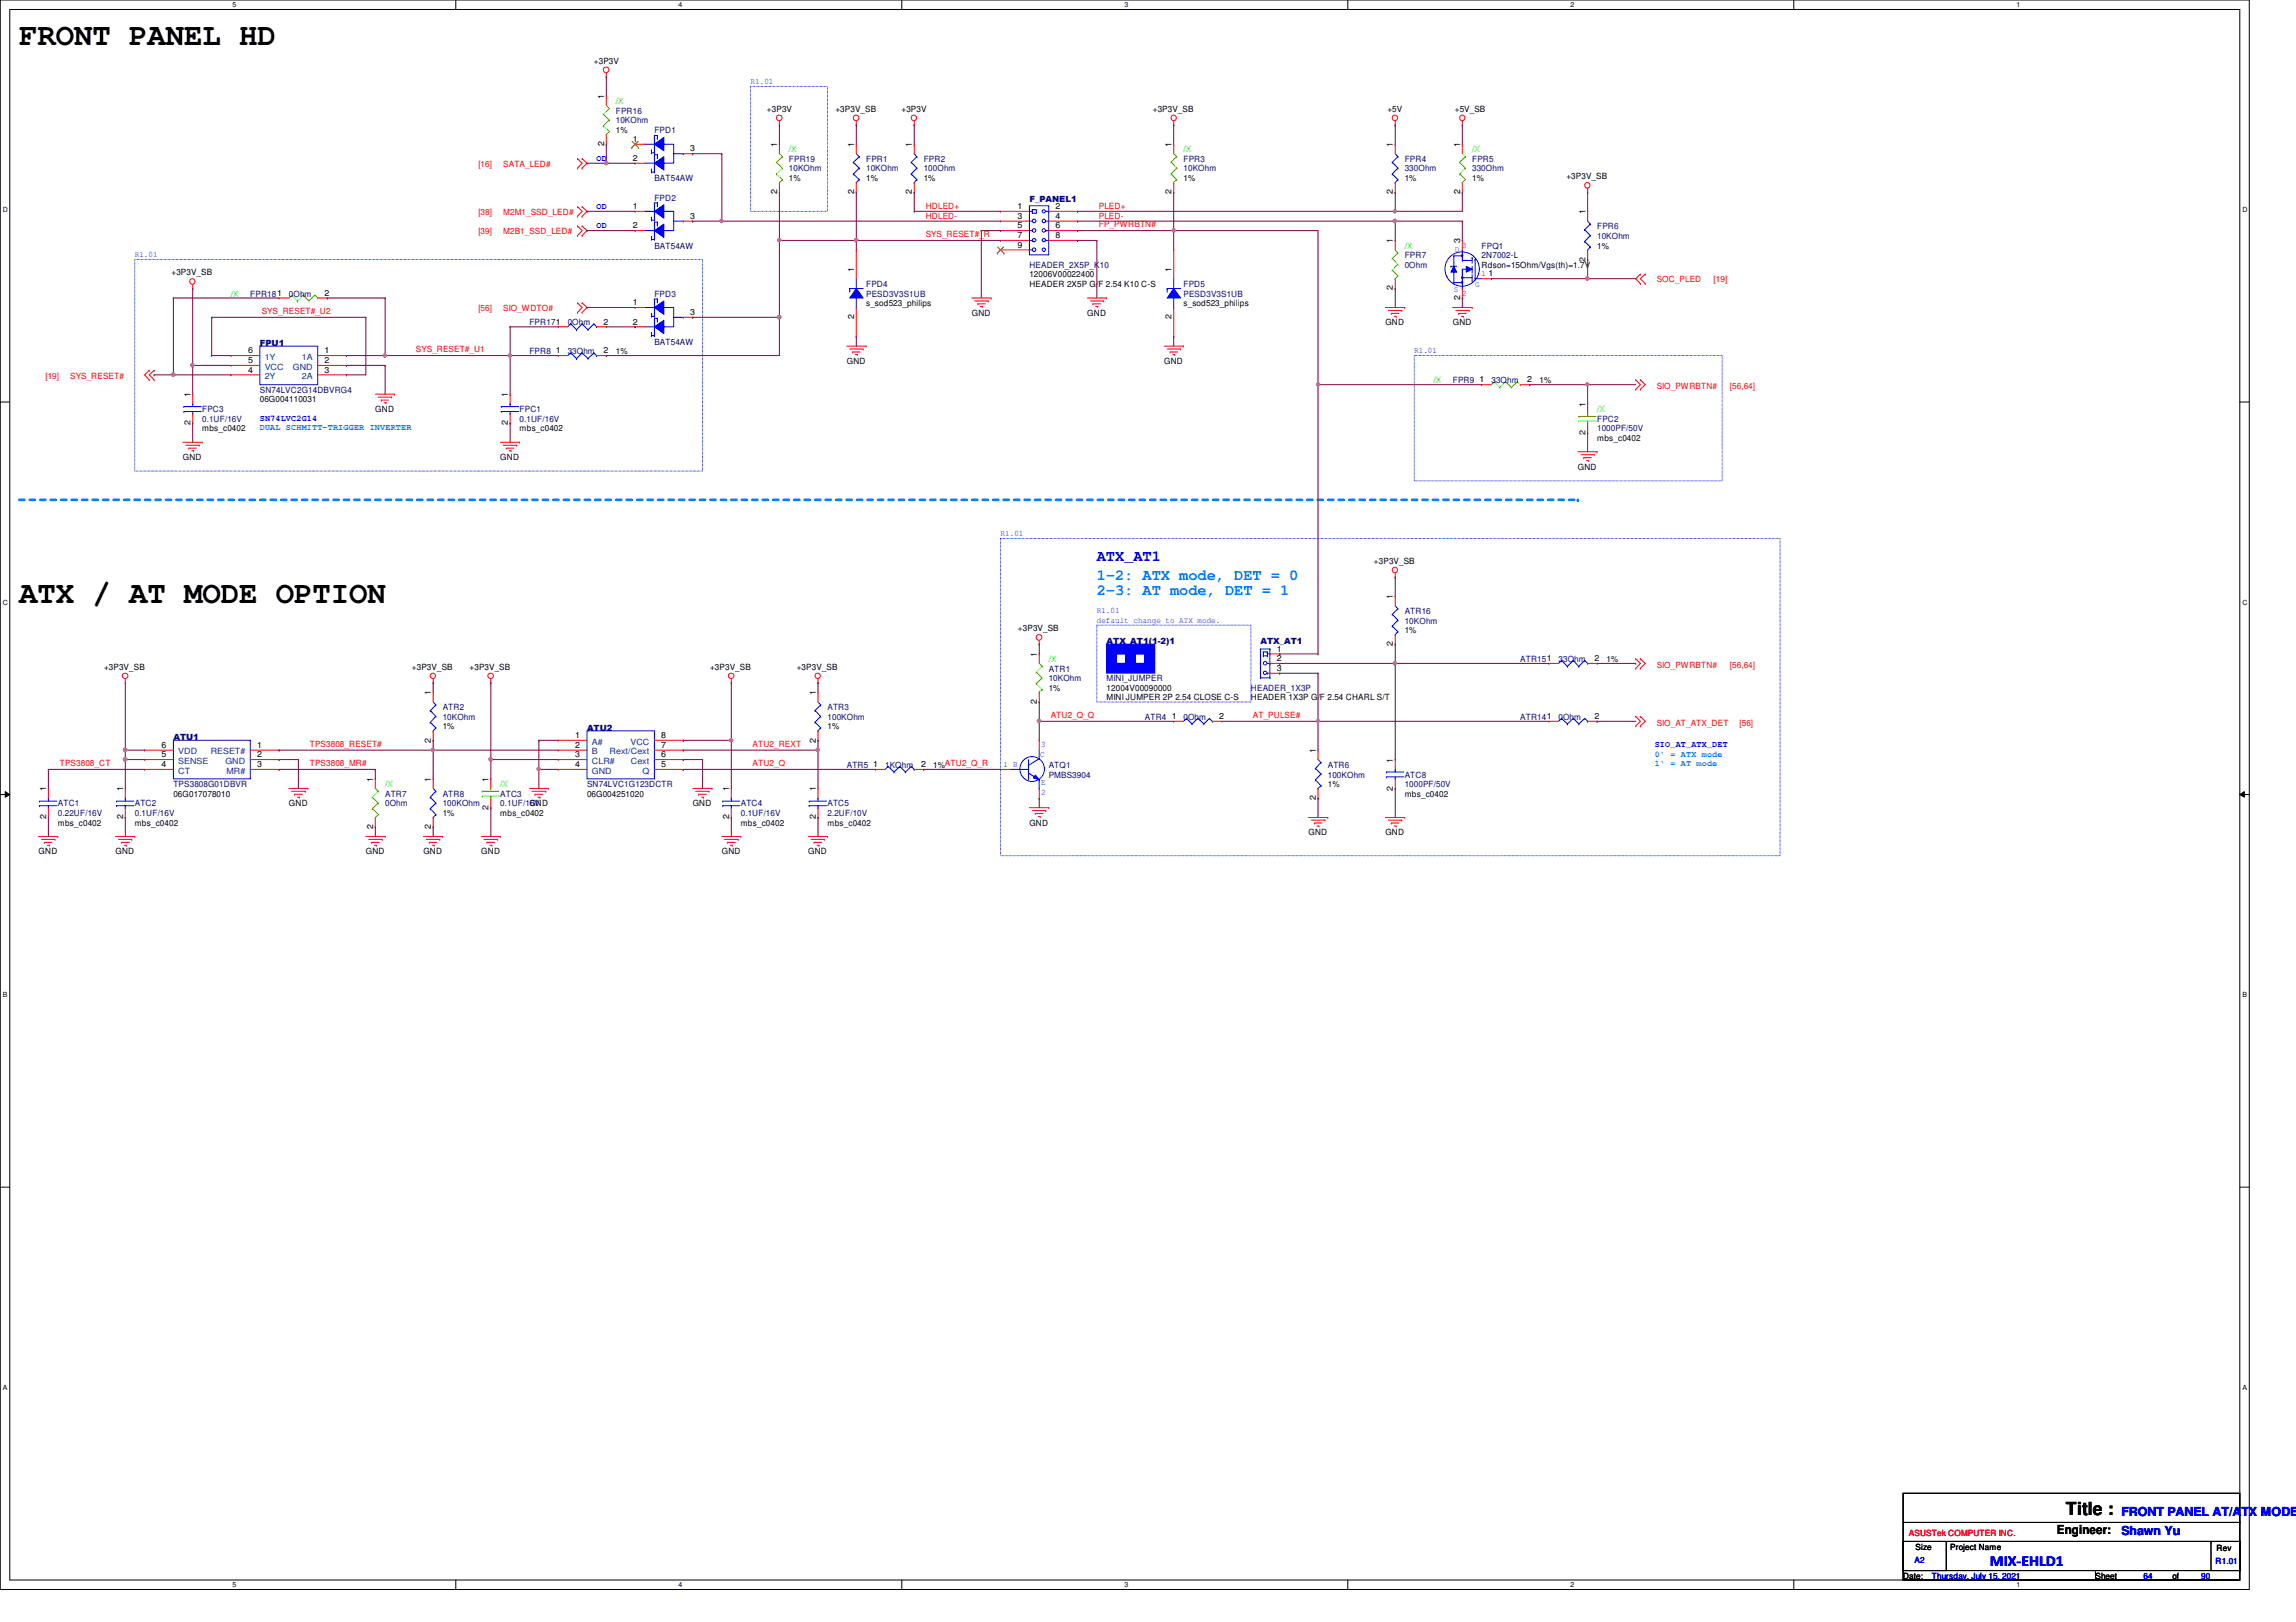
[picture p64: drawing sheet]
<svg xmlns="http://www.w3.org/2000/svg" width="297mm" height="210mm" viewBox="0 0 297 210" stroke-linecap="round" stroke-linejoin="round" font-family="sans-serif">
<defs><g id="words">
<g font-size="4">
<text x="2.5" y="5.8">FRONT PANEL HD</text>
<text x="2.5" y="78">ATX / AT MODE OPTION</text>
</g>
<text font-size="2.3" x="267.2" y="196">Title :</text>
<g font-size="2" fill="#0080ff">
<text x="141.9" y="75.1">1-2: ATX mode, DET = 0</text>
<text x="141.9" y="77">2-3: AT mode, DET = 1</text>
</g>
<g font-size="2" fill="#00f">
<text x="141.9" y="72.6">ATX_AT1</text>
<text x="257.4" y="202.6">MIX-EHLD1</text>
</g>
<g font-size="1.6" fill="#00f">
<text x="274.4" y="196.2">FRONT PANEL AT/ATX MODE</text>
<text x="274.4" y="198.7">Shawn Yu</text>
</g>
<text font-size="1.6" x="266.1" y="198.5">Engineer:</text>
<g font-size="1.1">
<text x="76.8" y="8.3">+3P3V</text>
<text x="78.1" y="12.8" transform="rotate(-90 78.1 12.8)">1</text>
<text x="79.7" y="17.2">1%</text>
<text x="99.2" y="14.5">+3P3V</text>
<text x="108.1" y="14.5">+3P3V_SB</text>
<text x="116.6" y="14.5">+3P3V</text>
<text x="149.1" y="14.5">+3P3V_SB</text>
<text x="179.5" y="14.5">+5V</text>
<text x="188.2" y="14.5">+5V_SB</text>
<text x="78.1" y="18.9" transform="rotate(-90 78.1 18.9)">2</text>
<text x="81.9" y="18.4">1</text>
<text x="81.9" y="20.8">2</text>
<text x="89.3" y="19.6">3</text>
<text x="100.5" y="19" transform="rotate(-90 100.5 19)">1</text>
<text x="102.1" y="23.5">1%</text>
<text x="110.5" y="19" transform="rotate(-90 110.5 19)">1</text>
<text x="112.1" y="23.5">1%</text>
<text x="118" y="19" transform="rotate(-90 118 19)">1</text>
<text x="119.5" y="23.5">1%</text>
<text x="151.5" y="19" transform="rotate(-90 151.5 19)">1</text>
<text x="153.1" y="23.5">1%</text>
<text x="180.2" y="19" transform="rotate(-90 180.2 19)">1</text>
<text x="181.7" y="23.5">1%</text>
<text x="188.9" y="19" transform="rotate(-90 188.9 19)">1</text>
<text x="190.5" y="23.5">1%</text>
<text x="202.6" y="23.2">+3P3V_SB</text>
<text x="81.9" y="27.1">1</text>
<text x="81.9" y="29.5">2</text>
<text x="89.3" y="28.3">3</text>
<text x="100.5" y="25.1" transform="rotate(-90 100.5 25.1)">2</text>
<text x="110.5" y="25.1" transform="rotate(-90 110.5 25.1)">2</text>
<text x="118" y="25.1" transform="rotate(-90 118 25.1)">2</text>
<text x="131.7" y="27.1">1</text>
<text x="131.7" y="28.3">3</text>
<text x="131.7" y="29.5">5</text>
<text x="136.6" y="28.3">4</text>
<text x="136.6" y="27.1">2</text>
<text x="136.6" y="29.5">6</text>
<text x="151.5" y="25.1" transform="rotate(-90 151.5 25.1)">2</text>
<text x="180.2" y="25.1" transform="rotate(-90 180.2 25.1)">2</text>
<text x="188.9" y="25.1" transform="rotate(-90 188.9 25.1)">2</text>
<text x="205.1" y="27.7" transform="rotate(-90 205.1 27.7)">1</text>
<text x="22.2" y="35.6">+3P3V_SB</text>
<text x="110.5" y="35.2" transform="rotate(-90 110.5 35.2)">1</text>
<text x="131.7" y="30.8">7</text>
<text x="131.7" y="32">9</text>
<text x="133.2" y="35.9">12006V00022400</text>
<text x="136.6" y="30.8">8</text>
<text x="151.5" y="35.2" transform="rotate(-90 151.5 35.2)">1</text>
<text x="180.2" y="31.5" transform="rotate(-90 180.2 31.5)">1</text>
<text x="188.9" y="31.5" transform="rotate(-90 188.9 31.5)">3</text>
<text x="191.7" y="34.6">Rdson=15Ohm/Vgs(th)=1.7V</text>
<text x="192.6" y="35.8">1</text>
<text x="205.1" y="33.9" transform="rotate(-90 205.1 33.9)">2</text>
<text x="206.6" y="32.2">1%</text>
<text x="42" y="38.3">2</text>
<text x="78.1" y="42">2</text>
<text x="81.9" y="39.5">1</text>
<text x="81.9" y="42">2</text>
<text x="89.3" y="40.8">3</text>
<text x="110.5" y="41.3" transform="rotate(-90 110.5 41.3)">2</text>
<text x="112.1" y="39.6">s_sod523_philips</text>
<text x="125.7" y="40.9">GND</text>
<text x="133.2" y="37.1">HEADER 2X5P G/F 2.54 K10 C-S</text>
<text x="140.7" y="40.9">GND</text>
<text x="151.5" y="41.3" transform="rotate(-90 151.5 41.3)">2</text>
<text x="153.1" y="39.6">s_sod523_philips</text>
<text x="180.2" y="37.6" transform="rotate(-90 180.2 37.6)">2</text>
<text x="188.9" y="38.9" transform="rotate(-90 188.9 38.9)">2</text>
<text x="32.1" y="47">5</text>
<text x="32.1" y="45.7">6</text>
<text x="42" y="45.7">1</text>
<text x="42" y="47">2</text>
<text x="71.9" y="45.7">1</text>
<text x="78.1" y="45.7">2</text>
<text x="79.7" y="45.8">1%</text>
<text x="109.6" y="47.1">GND</text>
<text x="150.6" y="47.1">GND</text>
<text x="179.2" y="42.1">GND</text>
<text x="188" y="42.1">GND</text>
<text x="24.6" y="51.4" transform="rotate(-90 24.6 51.4)">1</text>
<text x="32.1" y="48.2">4</text>
<text x="33.6" y="52.1">06G004110031</text>
<text x="42" y="48.2">3</text>
<text x="48.6" y="53.3">GND</text>
<text x="65.7" y="51.4" transform="rotate(-90 65.7 51.4)">1</text>
<text x="191.4" y="49.5">1</text>
<text x="197.6" y="49.5">2</text>
<text x="199.2" y="49.6">1%</text>
<text x="205.1" y="52.6" transform="rotate(-90 205.1 52.6)">1</text>
<text x="23.7" y="59.5">GND</text>
<text x="24.6" y="55" transform="rotate(-90 24.6 55)">2</text>
<text x="26.2" y="55.8">mbs_c0402</text>
<text x="64.7" y="59.5">GND</text>
<text x="65.7" y="55" transform="rotate(-90 65.7 55)">2</text>
<text x="67.2" y="55.8">mbs_c0402</text>
<text x="205.1" y="56.3" transform="rotate(-90 205.1 56.3)">2</text>
<text x="206.6" y="57.1">mbs_c0402</text>
<text x="204.1" y="60.8">GND</text>
<text x="177.8" y="73">+3P3V_SB</text>
<text x="180.2" y="77.5" transform="rotate(-90 180.2 77.5)">1</text>
<text x="131.7" y="81.7">+3P3V_SB</text>
<text x="180.2" y="83.7" transform="rotate(-90 180.2 83.7)">2</text>
<text x="181.7" y="82">1%</text>
<text x="13.5" y="86.7">+3P3V_SB</text>
<text x="53.3" y="86.7">+3P3V_SB</text>
<text x="55.7" y="90" transform="rotate(-90 55.7 90)">1</text>
<text x="60.7" y="86.7">+3P3V_SB</text>
<text x="91.9" y="86.7">+3P3V_SB</text>
<text x="103.1" y="86.7">+3P3V_SB</text>
<text x="105.5" y="90" transform="rotate(-90 105.5 90)">1</text>
<text x="134.2" y="85" transform="rotate(-90 134.2 85)">1</text>
<text x="135.7" y="89.4">1%</text>
<text x="143.2" y="89.4">12004V00090000</text>
<text x="165.2" y="85.6">2</text>
<text x="165.2" y="84.3">1</text>
<text x="165.2" y="86.8">3</text>
<text x="206.3" y="85.6">2</text>
<text x="207.9" y="85.7">1%</text>
<text x="57.3" y="94.4">1%</text>
<text x="74.4" y="95.5">1</text>
<text x="85.6" y="95.5">8</text>
<text x="107.1" y="94.4">1%</text>
<text x="134.2" y="91.1" transform="rotate(-90 134.2 91.1)">2</text>
<text x="143.2" y="90.6">MINI JUMPER 2P 2.54 CLOSE C-S</text>
<text x="151.6" y="93">1</text>
<text x="157.7" y="93">2</text>
<text x="161.8" y="90.6">HEADER 1X3P G/F 2.54 CHARL S/T</text>
<text x="206.3" y="93">2</text>
<text x="20.9" y="96.8">6</text>
<text x="20.9" y="99.3">4</text>
<text x="20.9" y="98">5</text>
<text x="33.3" y="99.3">3</text>
<text x="33.3" y="96.8">1</text>
<text x="33.3" y="98">2</text>
<text x="48.3" y="101.1" transform="rotate(-90 48.3 101.1)">1</text>
<text x="55.7" y="101.1" transform="rotate(-90 55.7 101.1)">1</text>
<text x="55.7" y="96.1" transform="rotate(-90 55.7 96.1)">2</text>
<text x="63.2" y="101.1" transform="rotate(-90 63.2 101.1)">1</text>
<text x="74.4" y="96.8">2</text>
<text x="74.4" y="98">3</text>
<text x="74.4" y="99.3">4</text>
<text x="85.6" y="99.3">5</text>
<text x="85.6" y="98">6</text>
<text x="85.6" y="96.8">7</text>
<text x="105.5" y="96.1" transform="rotate(-90 105.5 96.1)">2</text>
<text x="113" y="99.3">1</text>
<text x="119.2" y="99.3">2</text>
<text x="120.7" y="99.4">1%ATU2_Q_R</text>
<text x="170.2" y="97.4" transform="rotate(-90 170.2 97.4)">1</text>
<text x="171.8" y="101.9">1%</text>
<text x="180.2" y="98.7" transform="rotate(-90 180.2 98.7)">1</text>
<text x="6" y="106" transform="rotate(-90 6 106)">2</text>
<text x="6" y="102.4" transform="rotate(-90 6 102.4)">1</text>
<text x="7.5" y="106.8">mbs_c0402</text>
<text x="15.9" y="106" transform="rotate(-90 15.9 106)">2</text>
<text x="15.9" y="102.4" transform="rotate(-90 15.9 102.4)">1</text>
<text x="17.4" y="106.8">mbs_c0402</text>
<text x="22.4" y="103.1">06G017078010</text>
<text x="37.4" y="104.4">GND</text>
<text x="48.3" y="107.3" transform="rotate(-90 48.3 107.3)">2</text>
<text x="55.7" y="107.3" transform="rotate(-90 55.7 107.3)">2</text>
<text x="57.3" y="105.6">1%</text>
<text x="63.2" y="104.8" transform="rotate(-90 63.2 104.8)">2</text>
<text x="64.7" y="105.6">mbs_c0402</text>
<text x="68.5" y="104.4">GND</text>
<text x="75.9" y="103.1">06G004251020</text>
<text x="89.6" y="104.4">GND</text>
<text x="94.3" y="106" transform="rotate(-90 94.3 106)">2</text>
<text x="94.3" y="102.4" transform="rotate(-90 94.3 102.4)">1</text>
<text x="95.8" y="106.8">mbs_c0402</text>
<text x="105.5" y="106" transform="rotate(-90 105.5 106)">2</text>
<text x="105.5" y="102.4" transform="rotate(-90 105.5 102.4)">1</text>
<text x="107.1" y="106.8">mbs_c0402</text>
<text x="133.2" y="106.8">GND</text>
<text x="170.2" y="103.5" transform="rotate(-90 170.2 103.5)">2</text>
<text x="180.2" y="102.3" transform="rotate(-90 180.2 102.3)">2</text>
<text x="181.7" y="103.1">mbs_c0402</text>
<text x="5" y="110.6">GND</text>
<text x="14.9" y="110.6">GND</text>
<text x="47.3" y="110.6">GND</text>
<text x="54.8" y="110.6">GND</text>
<text x="62.3" y="110.6">GND</text>
<text x="93.4" y="110.6">GND</text>
<text x="104.6" y="110.6">GND</text>
<text x="169.3" y="108.1">GND</text>
<text x="179.2" y="108.1">GND</text>
<text x="247.8" y="200.5">Size</text>
<text x="252.3" y="200.5">Project Name</text>
<text x="286.8" y="200.7">Rev</text>
<text x="246.2" y="204.3">Date:</text>
<text x="271.1" y="204.3">Sheet</text>
<text x="281" y="204.3">of</text>
</g>
<g font-size="1.1" fill="#00f">
<text x="97.1" y="10.9">R1.01</text>
<text x="77.2" y="20.8">OD</text>
<text x="77.2" y="27.1">OD</text>
<text x="77.2" y="29.5">OD</text>
<text x="17.4" y="33.3">R1.01</text>
<text x="188.2" y="32.6">D</text>
<text x="189.2" y="32">3</text>
<text x="191.7" y="35.8">1</text>
<text x="188.1" y="37.8">S</text>
<text x="189.2" y="38.3">2</text>
<text x="190.8" y="37.1">G</text>
<text x="183" y="45.7">R1.01</text>
<text x="33.6" y="54.4">SN74LVC2G14</text>
<text x="129.5" y="69.4">R1.01</text>
<text x="141.9" y="80.6">default change to ATX mode.</text>
<text x="141.9" y="79.3">R1.01</text>
<text x="129.8" y="99.2">1 B</text>
<text x="134.6" y="98">C</text>
<text x="134.7" y="101.6">E</text>
<text x="134.7" y="96.7">3</text>
<text x="214.1" y="96.7">SIO_AT_ATX_DET</text>
<text x="134.7" y="102.8">2</text>
<text x="247.7" y="202.3">A2</text>
<text x="286.6" y="202.4">R1.01</text>
<text x="249.9" y="204.3">Thursday, July 15, 2021</text>
<text x="277.3" y="204.3">64</text>
<text x="284.8" y="204.3">90</text>
</g>
<g font-size="1.1" fill="#000080">
<text x="79.7" y="14.7">FPR16</text>
<text x="79.7" y="16">10KOhm</text>
<text x="84.7" y="17.2">FPD1</text>
<text x="84.7" y="23.5">BAT54AW</text>
<text x="102.1" y="21">FPR19</text>
<text x="102.1" y="22.2">10KOhm</text>
<text x="112.1" y="21">FPR1</text>
<text x="112.1" y="22.2">10KOhm</text>
<text x="119.5" y="21">FPR2</text>
<text x="119.5" y="22.2">100Ohm</text>
<text x="153.1" y="21">FPR3</text>
<text x="153.1" y="22.2">10KOhm</text>
<text x="181.7" y="21">FPR4</text>
<text x="181.7" y="22.2">330Ohm</text>
<text x="190.5" y="21">FPR5</text>
<text x="190.5" y="22.2">330Ohm</text>
<text x="84.7" y="26">FPD2</text>
<text x="133.2" y="26.1">F_PANEL1</text>
<text x="206.6" y="29.7">FPR6</text>
<text x="84.7" y="32.2">BAT54AW</text>
<text x="133.2" y="34.6">HEADER_2X5P_K10</text>
<text x="181.7" y="33.4">FPR7</text>
<text x="181.7" y="34.6">0Ohm</text>
<text x="191.7" y="32.2">FPQ1</text>
<text x="191.7" y="33.4">2N7002-L</text>
<text x="206.6" y="30.9">10KOhm</text>
<text x="32.4" y="38.4">FPR181</text>
<text x="37.4" y="38.4">0Ohm</text>
<text x="84.7" y="38.4">FPD3</text>
<text x="112.1" y="37.1">FPD4</text>
<text x="112.1" y="38.4">PESD3V3S1UB</text>
<text x="153.1" y="37.1">FPD5</text>
<text x="153.1" y="38.4">PESD3V3S1UB</text>
<text x="33.6" y="44.8">FPU1</text>
<text x="68.5" y="45.8">FPR8</text>
<text x="68.5" y="42.1">FPR171</text>
<text x="73.4" y="42.1">0Ohm</text>
<text x="73.4" y="45.8">33Ohm</text>
<text x="84.7" y="44.6">BAT54AW</text>
<text x="26.2" y="53.3">FPC3</text>
<text x="33.6" y="50.8">SN74LVC2G14DBVRG4</text>
<text x="67.2" y="53.3">FPC1</text>
<text x="188" y="49.6">FPR9</text>
<text x="193" y="49.6">33Ohm</text>
<text x="26.2" y="54.6">0.1UF/16V</text>
<text x="67.2" y="54.6">0.1UF/16V</text>
<text x="206.6" y="54.6">FPC2</text>
<text x="206.6" y="55.8">1000PF/50V</text>
<text x="143.2" y="83.4">ATX_AT1(1-2)1</text>
<text x="163.1" y="83.4">ATX_AT1</text>
<text x="181.7" y="79.5">ATR16</text>
<text x="181.7" y="80.7">10KOhm</text>
<text x="135.7" y="86.9">ATR1</text>
<text x="135.7" y="88.2">10KOhm</text>
<text x="143.2" y="88.2">MINI_JUMPER</text>
<text x="161.8" y="89.4">HEADER_1X3P</text>
<text x="196.7" y="85.7">ATR151</text>
<text x="201.6" y="85.7">33Ohm</text>
<text x="22.4" y="95.8">ATU1</text>
<text x="57.3" y="91.9">ATR2</text>
<text x="57.3" y="93.1">10KOhm</text>
<text x="75.9" y="94.6">ATU2</text>
<text x="107.1" y="91.9">ATR3</text>
<text x="107.1" y="93.1">100KOhm</text>
<text x="148.1" y="93.1">ATR4</text>
<text x="153.1" y="93.1">0Ohm</text>
<text x="196.7" y="93.1">ATR141</text>
<text x="201.6" y="93.1">0Ohm</text>
<text x="22.4" y="101.9">TPS3808G01DBVR</text>
<text x="75.9" y="101.9">SN74LVC1G123DCTR</text>
<text x="109.6" y="99.4">ATR5</text>
<text x="114.5" y="99.4">1KOhm</text>
<text x="135.7" y="99.4">ATQ1</text>
<text x="135.7" y="100.6">PMBS3904</text>
<text x="171.8" y="99.4">ATR6</text>
<text x="171.8" y="100.6">100KOhm</text>
<text x="181.7" y="100.6">ATC8</text>
<text x="181.7" y="101.9">1000PF/50V</text>
<text x="7.5" y="104.4">ATC1</text>
<text x="7.5" y="105.6">0.22UF/16V</text>
<text x="17.4" y="104.4">ATC2</text>
<text x="17.4" y="105.6">0.1UF/16V</text>
<text x="49.8" y="103.1">ATR7</text>
<text x="49.8" y="104.4">0Ohm</text>
<text x="57.3" y="103.1">ATR8</text>
<text x="57.3" y="104.4">100KOhm</text>
<text x="64.7" y="103.1">ATC3</text>
<text x="64.7" y="104.4">0.1UF/16V</text>
<text x="95.8" y="104.4">ATC4</text>
<text x="95.8" y="105.6">0.1UF/16V</text>
<text x="107.1" y="104.4">ATC5</text>
<text x="107.1" y="105.6">2.2UF/10V</text>
</g>
<g font-size="1.1" fill="#0f0">
<text x="79.7" y="13.5">/X</text>
<text x="102.1" y="19.7">/X</text>
<text x="153.1" y="19.7">/X</text>
<text x="190.5" y="19.7">/X</text>
<text x="181.7" y="32.2">/X</text>
<text x="29.9" y="38.4">/X</text>
<text x="185.5" y="49.6">/X</text>
<text x="206.6" y="53.3">/X</text>
<text x="135.7" y="85.7">/X</text>
<text x="49.8" y="101.9">/X</text>
<text x="64.7" y="101.9">/X</text>
</g>
<g font-size="1.1" fill="#f00">
<text x="61.9" y="21.6">[16]</text>
<text x="65.1" y="21.6">SATA_LED#</text>
<text x="61.9" y="27.8">[38]</text>
<text x="65.1" y="27.8">M2M1_SSD_LED#</text>
<text x="119.8" y="27.1">HDLED+</text>
<text x="119.8" y="28.4">HDLED-</text>
<text x="142.2" y="27.1">PLED+</text>
<text x="142.2" y="28.4">PLED-</text>
<text x="142.2" y="29.4">FP_PWRBTN#</text>
<text x="61.9" y="30.3">[39]</text>
<text x="65.1" y="30.3">M2B1_SSD_LED#</text>
<text x="119.8" y="30.6">SYS_RESET#_R</text>
<text x="33.9" y="40.6">SYS_RESET#_U2</text>
<text x="61.9" y="40.3">[56]</text>
<text x="65.1" y="40.3">SIO_WDTO#</text>
<text x="214.3" y="36.5">SOC_PLED</text>
<text x="221.7" y="36.5">[19]</text>
<text x="53.8" y="45.6">SYS_RESET#_U1</text>
<text x="5.9" y="49.1">[19]</text>
<text x="9.1" y="49.1">SYS_RESET#</text>
<text x="214.3" y="50.3">SIO_PWRBTN#</text>
<text x="223.8" y="50.3">[56,64]</text>
<text x="214.3" y="86.4">SIO_PWRBTN#</text>
<text x="223.8" y="86.4">[56,64]</text>
<text x="135.9" y="92.9">ATU2_Q_Q</text>
<text x="162.1" y="92.9">AT_PULSE#</text>
<text x="214.3" y="93.9">SIO_AT_ATX_DET</text>
<text x="225" y="93.9">[56]</text>
<text x="7.7" y="99.1">TPS3808_CT</text>
<text x="40.1" y="99.1">TPS3808_MR#</text>
<text x="40.1" y="96.6">TPS3808_RESET#</text>
<text x="97.4" y="96.6">ATU2_REXT</text>
<text x="97.4" y="99.1">ATU2_Q</text>
<text x="247" y="198.8">ASUSTek COMPUTER INC.</text>
</g>
<g font-size="1.1" fill="#004080">
<text x="34.2" y="47.8">VCC</text>
<text x="34.2" y="46.6">1Y</text>
<text x="37.9" y="47.8">GND</text>
<text x="39.1" y="46.6">1A</text>
<text x="34.2" y="49.1">2Y</text>
<text x="39.1" y="49.1">2A</text>
<text x="23.1" y="97.6">VDD</text>
<text x="23.1" y="100.1">CT</text>
<text x="23.1" y="98.8">SENSE</text>
<text x="27.3" y="97.6">RESET#</text>
<text x="29.2" y="98.8">GND</text>
<text x="29.3" y="100.1">MR#</text>
<text x="76.6" y="96.4">A#</text>
<text x="76.6" y="97.6">B</text>
<text x="76.6" y="98.8">CLR#</text>
<text x="76.6" y="100.1">GND</text>
<text x="78.9" y="97.6">Rext/Cext</text>
<text x="81.6" y="96.4">VCC</text>
<text x="81.6" y="98.8">Cext</text>
<text x="83.1" y="100.1">Q</text>
</g>
<g font-size="1.1" fill="#0080ff">
<text x="33.6" y="55.7">DUAL SCHMITT-TRIGGER INVERTER</text>
<text x="214.1" y="98">0' = ATX mode</text>
<text x="214.1" y="99.1">1' = AT mode</text>
</g>
<g font-size=".9">
<text x="30.1" y=".9">5</text>
<text x="87.8" y=".9">4</text>
<text x="145.5" y=".9">3</text>
<text x="203.2" y=".9">2</text>
<text x="260.9" y=".9">1</text>
<text x=".4" y="27.4">D</text>
<text x="290.1" y="27.4">D</text>
<text x=".4" y="78.2">C</text>
<text x="290.1" y="78.2">C</text>
<text x=".4" y="129">B</text>
<text x="290.1" y="129">B</text>
<text x=".4" y="179.8">A</text>
<text x="290.1" y="179.8">A</text>
<text x="30.1" y="205.4">5</text>
<text x="87.8" y="205.4">4</text>
<text x="145.5" y="205.4">3</text>
<text x="203.2" y="205.4">2</text>
<text x="260.9" y="205.4">1</text>
</g>
</g></defs>
<path d="M0 0h291v205.7h-291zM1.3 1.2h288.5v203.3h-288.5z" fill="none" stroke="#000" stroke-width=".13"/>
<g fill="#fff">
<path d="M30.1 .1h.5v1h-.5z"/>
<path d="M30.1 204.6h.5v1h-.5z"/>
</g>
<path d="M59 0v1.2M59 204.5v1.2" fill="none" stroke="#000" stroke-width=".13"/>
<g fill="#fff">
<path d="M87.8 .1h.5v1h-.5z"/>
<path d="M87.8 204.6h.5v1h-.5z"/>
</g>
<path d="M116.7 0v1.2M116.7 204.5v1.2" fill="none" stroke="#000" stroke-width=".13"/>
<g fill="#fff">
<path d="M145.5 .1h.5v1h-.5z"/>
<path d="M145.5 204.6h.5v1h-.5z"/>
</g>
<path d="M174.4 0v1.2M174.4 204.5v1.2" fill="none" stroke="#000" stroke-width=".13"/>
<g fill="#fff">
<path d="M203.2 .1h.5v1h-.5z"/>
<path d="M203.2 204.6h.5v1h-.5z"/>
</g>
<path d="M232.1 0v1.2M232.1 204.5v1.2" fill="none" stroke="#000" stroke-width=".13"/>
<g fill="#fff">
<path d="M260.9 .1h.5v1h-.5z"/>
<path d="M260.9 204.6h.5v1h-.5z"/>
<path d="M.4 26.6h.6v1h-.6z"/>
<path d="M290.1 26.6h.6v1h-.6z"/>
<path d="M.4 77.4h.6v1h-.6z"/>
<path d="M290.1 77.4h.6v1h-.6z"/>
</g>
<path d="M0 52h1.3M289.8 52h1.2" fill="none" stroke="#000" stroke-width=".13"/>
<g fill="#fff">
<path d="M.4 128.2h.6v1h-.6z"/>
<path d="M290.1 128.2h.6v1h-.6z"/>
</g>
<path d="M0 102.8h1.3M.7 102.4l.6 .4-.6 .4zM289.8 102.8l.6-.4v.8zM289.8 102.8h1.2" fill="none" stroke="#000" stroke-width=".13"/>
<path d="M.7 102.4l.6 .4-.6 .4zM289.8 102.8l.6-.4v.8z" fill="#000"/>
<g fill="#fff">
<path d="M.4 179h.5v1h-.5z"/>
<path d="M290.1 179h.6v1h-.6z"/>
</g>
<path d="M0 153.6h1.3M289.8 153.6h1.2" fill="none" stroke="#000" stroke-width=".13"/>
<path d="M2.5 64.7h201.6" fill="none" stroke="#0080ff" stroke-width=".34" stroke-dasharray=".7 .7"/>
<circle cx="204.1" cy="64.7" r=".17" fill="#0080ff" stroke-dasharray=".7 .7"/>
<g fill="none" stroke="#00f" stroke-width=".13">
<path d="M97.1 11.2h10v16.1h-10zM17.4 33.6h73.5v27.4h-73.5zM64.9 52.6h.1M64.9 53.3h.1M64.9 52.6h2.2M64.9 53.3h2.2M66 52.2h.1M66 53.5h.1M66 52.2v.4M66 53.3v.2M183 46h39.8v16.2h-39.8zM129.5 69.7h100.8v41h-100.8z"/>
<path d="M141.9 80.9h19.9v9.9h-19.9zM104.7 103.7h.1M104.7 104.3h.1M104.7 103.7h2.2M104.7 104.3h2.2M105.8 103.3h.1M105.8 104.5h.1M105.8 103.3v.4M105.8 104.3v.2"/>
</g>
<g fill="none" stroke="#f00" stroke-width=".13">
<path d="M78.4 9.9h.1M78.4 9.4v.5M100.8 16.2h.1M100.8 15.7v.5M110.8 16.2h.1M110.8 15.7v.5M118.3 16.2h.1M118.3 15.7v.5M151.8 16.2h.1M151.8 15.7v.5M180.5 16.2h.1M180.5 15.7v.5"/>
<path d="M189.2 16.2h.1M189.2 15.7v.5M24.9 37.3h.1M24.9 36.8v.5M74.7 30.5h.1M74.7 29.3h.1M74.7 28h.1M74.7 26.8h.1M74.7 21.8h.1M74.7 20.5h.1M74.7 39.2h.1M74.7 29.3l.6 .5-.6 .7"/>
<path d="M74.7 26.8l.6 .5-.6 .7M74.7 20.5l.6 .6-.6 .7M74.7 39.2l.6 .6-.6 .6M75.3 29.3h.1M75.3 30.5h.1M75.3 26.8h.1M75.3 28h.1M75.3 20.5h.1M75.3 21.8h.1M75.3 39.2h.1M75.3 29.3l.6 .5-.6 .7M75.3 26.8l.6 .5-.6 .7"/>
<path d="M75.3 20.5l.6 .6-.6 .7M75.3 39.2l.6 .6-.6 .6M125.7 38.6h2.5M126.1 38.9h1.7M126.5 39.3h.1M126.5 39.3h1M126.8 39.7h.3M127.1 39.7h.1M127.8 38.9h.1M128.2 38.6h.1M140.7 38.6h2.5M141.1 38.9h1.7"/>
<path d="M141.4 39.3h.1M141.4 39.3h1M141.8 39.7h.2M142 39.7h.1M142.8 38.9h.1M143.2 38.6h.1M179.2 39.8h2.5M181.7 39.8h.1M188 39.8h2.5M190.5 39.8h.1M205.4 24.9h.1M205.4 24.4v.5"/>
<path d="M212.2 35.5h.1M212.2 36.7h.1M212.2 35.5l-.6 .6 .6 .6M212.8 36.7h.1M212.8 35.5h.1M212.8 35.5l-.6 .6 .6 .6M19.3 47.9h.1M19.3 49.1h.1M19.3 47.9l-.6 .6 .6 .6M19.9 47.9h.1M19.9 49.1h.1M19.9 47.9l-.6 .6 .6 .6"/>
<path d="M23.7 57.2h2.5M24 57.6h1.8M24.4 58h.1M24.4 58h1M24.8 58.3h.3M25.1 58.3h.1M25.8 57.6h.1M26.2 57.2h.1M48.6 51h2.5M48.9 51.4h1.8M49.3 51.8h.1M49.3 51.8h1"/>
<path d="M49.7 52.1h.2M49.9 52.1h.1M50.7 51.4h.1M51.1 51h.1M64.7 57.2h2.5M65.1 57.6h1.7M65.5 58h.1M65.5 58h1M65.9 58.3h.2M66 51h.1M66 54.7h.1M66 51v1.2"/>
<path d="M66 53.5v1.2M66.1 58.3h.1M66.8 57.6h.1M67.2 57.2h.1M74.7 40.4h.1M75.3 40.4h.1M109.6 44.8h2.5M109.9 45.2h1.8M110.3 45.6h.1M110.3 45.6h1M110.7 45.9h.2M110.9 45.9h.1"/>
<path d="M111.7 45.2h.1M112.1 44.8h.1M150.6 44.8h2.5M151 45.2h1.7M151.4 45.6h.1M151.4 45.6h1M151.7 45.9h.3M152 45.9h.1M152.7 45.2h.1M153.1 44.8h.1M179.6 40.2h1.8M180 40.6h.1"/>
<path d="M180 40.6h1M180.4 40.9h.2M180.6 40.9h.1M181.4 40.2h.1M188.3 40.2h1.8M188.7 40.6h.1M188.7 40.6h1M189.1 40.9h.2M189.3 40.9h.1M190.1 40.2h.1M204.1 58.5h2.5M204.5 58.8h1.7"/>
<path d="M204.9 59.2h.1M204.9 59.2h1M205.3 59.6h.2M205.4 52.2h.1M205.4 56h.1M205.4 52.2v1.3M205.4 54.7v1.3M205.5 59.6h.1M206.2 58.8h.1M206.6 58.5h.1M211.6 49.1h.1M211.6 50.4h.1"/>
<path d="M211.6 49.1l.6 .7-.6 .6M212.2 49.1h.1M212.2 50.4h.1M212.2 49.1l.6 .7-.6 .6M180.5 74.7h.1M180.5 74.2v.5M16.2 88.3h.1M16.2 87.8v.5M56 88.3h.1M56 87.8v.5M63.5 88.3h.1M63.5 87.8v.5"/>
<path d="M94.6 88.3h.1M94.6 87.8v.5M105.8 88.3h.1M105.8 87.8v.5M134.4 83.4h.1M134.4 82.9v.5M211.6 92.7h.1M211.6 93.9h.1M211.6 85.3h.1M211.6 86.5h.1M211.6 92.7l.6 .6-.6 .6M211.6 85.3l.6 .6-.6 .6"/>
<path d="M212.2 92.7h.1M212.2 93.9h.1M212.2 85.3h.1M212.2 86.5h.1M212.2 92.7l.6 .6-.6 .6M212.2 85.3l.6 .6-.6 .6M5 108.2h2.5M5.4 108.6h1.7M5.8 109h.1M5.8 109h.9M6.1 109.4h.3M6.4 109.4h.1"/>
<path d="M7.1 108.6h.1M7.5 108.2h.1M14.9 108.2h2.5M15.3 108.6h1.8M15.7 109h.1M15.7 109h1M16.1 109.4h.2M16.3 109.4h.1M17.1 108.6h.1M17.4 108.2h.1M37.4 102h2.4M37.7 102.4h1.8"/>
<path d="M38.1 102.8h.1M38.1 102.8h1M38.5 103.2h.2M38.7 103.2h.1M39.5 102.4h.1M39.8 102h.1M47.3 108.2h2.5M47.7 108.6h1.7M48 109h.1M48 109h1.1M48.4 109.4h.3M48.7 109.4h.1"/>
<path d="M49.4 108.6h.1M49.8 108.2h.1M54.8 108.2h2.5M55.2 108.6h1.7M55.5 109h.1M55.5 109h1M55.9 109.4h.3M56.2 109.4h.1M56.9 108.6h.1M57.3 108.2h.1M62.3 108.2h2.4M62.6 108.6h1.8"/>
<path d="M63 109h.1M63 109h1M63.4 109.4h.2M63.6 109.4h.1M64.4 108.6h.1M64.7 108.2h.1M68.5 102h2.4M68.8 102.4h1.8M69.2 102.8h.1M69.2 102.8h1M69.6 103.2h.2M69.8 103.2h.1"/>
<path d="M70.6 102.4h.1M70.9 102h.1M89.6 102h2.5M90 102.4h1.7M90.4 102.8h.1M90.4 102.8h1M90.8 103.2h.2M91 103.2h.1M91.7 102.4h.1M92.1 102h.1M93.4 108.2h2.4M93.7 108.6h1.8"/>
<path d="M94.1 109h.1M94.1 109h1M94.5 109.4h.2M94.7 109.4h.1M95.5 108.6h.1M95.8 108.2h.1M104.6 108.2h2.5M104.9 108.6h1.8M105.3 109h.1M105.3 109h1M105.7 109.4h.3M105.8 102h.1"/>
<path d="M105.8 105.8h.1M105.8 102v1.3M105.8 104.5v1.3M106 109.4h.1M106.7 108.6h.1M107.1 108.2h.1M133.2 104.5h2.5M133.6 104.9h1.7M133.9 105.3h.1M133.9 105.3h1.1M134.3 105.7h.3M134.6 105.7h.1"/>
<path d="M135.3 104.9h.1M135.7 104.5h.1M169.3 105.8h2.5M169.7 106.1h1.7M170 106.5h.1M170 106.5h1M170.4 106.9h.2M170.6 106.9h.1M171.4 106.1h.1M171.8 105.8h.1M179.2 105.8h2.5M179.6 106.1h1.8"/>
<path d="M180 106.5h.1M180 106.5h1M180.4 106.9h.2M180.6 106.9h.1M181.4 106.1h.1M181.7 105.8h.1"/>
<circle cx="78.4" cy="9" r=".37"/>
<circle cx="100.8" cy="15.3" r=".37"/>
<circle cx="110.8" cy="15.3" r=".37"/>
<circle cx="118.2" cy="15.3" r=".35"/>
<circle cx="151.8" cy="15.3" r=".35"/>
<circle cx="180.4" cy="15.3" r=".35"/>
<circle cx="189.2" cy="15.3" r=".35"/>
<circle cx="24.9" cy="36.4" r=".35"/>
<circle cx="205.3" cy="24" r=".35"/>
<circle cx="180.4" cy="73.8" r=".35"/>
<circle cx="16.2" cy="87.5" r=".36"/>
<circle cx="56" cy="87.5" r=".34"/>
<circle cx="63.5" cy="87.5" r=".36"/>
<circle cx="94.6" cy="87.5" r=".36"/>
<circle cx="105.8" cy="87.5" r=".34"/>
<circle cx="134.4" cy="82.5" r=".37"/>
</g>
<path d="M246.2 193.3h43.6v9.9h-43.6zM246.2 199.5h5.6v3.7h-5.6zM246.2 197h43.6M251.9 199.5h34.1M286 199.5h3.8v3.7h-3.8zM286 199.5h.1M289.8 197h.1M246.2 203.2h24.9v1.3h-24.9zM271.1 203.2h18.7v1.3h-18.7z" fill="none" stroke="#000" stroke-width=".13"/>
<path d="M204.3 53.9h.1M204.3 54.5h.1M204.3 53.9h2.2M204.3 54.5h2.2M205.4 53.5h.1M205.4 54.7h.1M205.4 53.5v.4M205.4 54.5v.2" fill="none" stroke="#0f0" stroke-width=".13"/>
<path d="M110.8 37.3l.9 1.3h-1.8l.9-1.3v1.3z" fill-rule="evenodd" fill="#00f"/>
<path d="M109.9 37.3h.1M109.9 37.7h.1M109.9 37.3h1.8M109.9 37.3v.4M110.8 37.3l.9 1.3h-1.8l.9-1.3v1.3zM110.8 37.3h.1M110.8 39.8h.1M110.8 36.1v1.2M110.8 38.6v1.2M83.4 42.3h1.3M84.7 42.3h.1" fill="none" stroke="#00f" stroke-width=".13"/>
<path d="M110.8 32.3h.1M110.8 32.3v3.8M110.8 39.8v3.8M110.8 43.6h.1" fill="none" stroke="#f00" stroke-width=".13"/>
<path d="M84.7 39.8l1.2-.9v1.8z" fill-rule="evenodd" fill="#00f"/>
<path d="M84.7 39.8l1.2-.9v1.8z" fill="none" stroke="#00f" stroke-width=".13"/>
<path d="M84.7 42.3l1.2-.9v1.8z" fill-rule="evenodd" fill="#00f"/>
<g fill="none" stroke="#00f" stroke-width=".13">
<path d="M83.4 39.8h1.3M84.7 39.8h.1M85 39.1h.1M85 38.7h.1M85 38.7h-.3v2.2M85 38.7v.4M85.9 39.8h1.3v2.5h-1.3M84.3 40.9h.1M84.3 40.6h.1M84.3 43.4h.1M84.3 43.1h.1M84.3 40.9h.4"/>
<path d="M84.3 40.6v.3M84.3 43.1v.3M84.3 43.4h.4M84.7 42.3l1.2-.9v1.8zM84.7 40.9h.1M84.7 43.4h.1M85 41.6h.1M85 41.2h.1M85 41.2h-.3v2.2M85 41.2v.4M87.2 41.1h1.2M88.4 41.1h.1"/>
<path d="M75.9 94.6h8.8v6.2h-8.8zM130.7 99.6h2.3M133 99.6h.1M133 99.1h.1M133 98.3v2.5M134.4 98.2h.1M134.4 97.1v1.1M134.4 98.2l-1.4 .9M153.5 93h.1M153.5 93l.7 .7M153.5 93l-.4 .3M154.2 93.7h.1"/>
<path d="M155 93h.1M155 93l.7 .7M155 93l-.8 .7M155.7 93.7h.1M156.5 93h.1M156.5 93l.3 .3M156.5 93l-.8 .7M156.8 93.3h.1M163.1 84h.1M163.1 87.7h.1M163.1 85.9h.1M163.1 84h1.2"/>
<path d="M163.1 84v3.7M163.1 87.7h1.2M163.4 84.9h.1M163.4 84.4h.1M163.4 84.4h.6M163.4 84.9h.6M163.4 84.4v.5M163.5 85.7h.3l.1 .1-.1 .2-.1 .1-.2-.1zM163.5 86.9h.3l.1 .2-.1 .1-.1 .1-.2-.1zM164 87.1h.1M164 84.4h.1M164 84.9h.1"/>
<path d="M164 87.1h.3M164 84.6h.3M164 84.4v.5M164 85.9h.3M164.3 84h.1M164.3 87.7h.1M164.3 84.6h.1M164.3 85.9h.1M164.3 84v3.7M133 100.8h.1M133 100l1.4 .9M134.4 100.9h.1"/>
<path d="M134.4 102h.1M134.4 100.9v1.1"/>
<circle cx="133.5" cy="99.5" r="1.6"/>
</g>
<g fill="none" stroke="#f00" stroke-width=".13">
<path d="M36.1 38.6h.1M36.1 38.6h1.3M41.1 38.6h1.2M42.3 38.6h.1M82.2 39.8h.1M82.2 39.8h1.2M180.5 31.1h.1M180.5 37.3h.1M180.5 31.1v1.2M180.5 36.1v1.2M82.2 42.3h.1M82.2 42.3h1.2"/>
<path d="M88.4 41.1h1.2M89.6 41.1h.1M72.2 95.8h.1M72.2 97.1h.1M72.2 98.3h.1M72.2 99.6h.1M72.2 95.8h3.7M72.2 97.1h3.7M72.2 98.3h3.7M72.2 99.6h3.7M84.7 95.8h3.7M84.7 97.1h3.7"/>
<path d="M84.7 98.3h3.7M84.7 99.6h3.7M88.4 99.6h.1M88.4 98.3h.1M88.4 97.1h.1M88.4 95.8h.1M151.8 93.3h.1M151.8 93.3h1.3M156.8 93.3h1.3M158.1 93.3h.1M164.3 85.9h1.3M164.3 84.6h1.3"/>
<path d="M164.3 87.1h1.3M165.6 85.9h.1M165.6 84.6h.1M165.6 87.1h.1"/>
</g>
<g fill="none" stroke="#0f0" stroke-width=".13">
<path d="M37.7 38.2h.1M37.7 38.2l.8 .7M37.7 38.2l-.3 .4M38.5 38.9h.1M39.2 38.2h.1M39.2 38.2l.8 .7M39.2 38.2l-.7 .7M40 38.9h.1M40.7 38.2h.1M40.7 38.2l.4 .4M40.7 38.2l-.7 .7M41.1 38.6h.1"/>
<path d="M180.1 35h.1M180.1 33.4h.1M180.1 35l.7 .7M180.1 33.4l.7 .8M180.5 36.1h.1M180.5 32.3l.3 .4M180.8 35.7h.1M180.8 32.7h.1M180.8 34.2h.1M180.8 35.7l-.3 .4M180.8 34.2l-.7 .8M180.8 32.7l-.7 .7"/>
</g>
<path d="M133.9 100.3l.5 .6-.7-.2z" fill="#00f"/>
<g fill="none" stroke="#00f" stroke-width=".13">
<path d="M187.7 34.5h.1M187.7 34.5h.8M188.1 33.1h.1M188.1 36.6h.1M188.1 33.1h1.1M188.1 33.1v3.5M188.1 36.6h1.1M189.2 33.7h.1M189.2 32.3h.1M189.2 35.9h.1M189.2 37.3h.1M189.2 34.8h.1"/>
<path d="M189.2 36.6h.1M189.2 33.7h1.3M189.2 32.3v1.4M189.2 34.8v2.5M189.2 35.9h1.3M189.2 34.8h1.3M190.5 35.2h.1M190.5 33.4h.1M190.5 36.3h.1M190.5 33.4v.7M190.5 34.5v.7M190.5 35.6v.7"/>
<path d="M190.8 36.1h.1M190.8 33.6h.1M190.8 36.1h.9M190.8 33.6v2.5M205 31.2h.1M205 29.7h.1M205 31.2l.7 .8M205 29.7l.7 .8M205.4 32.3h.1M205.4 28.6l.3 .4M205.7 32h.1M205.7 29h.1"/>
<path d="M205.7 30.5h.1M205.7 32l-.3 .3M205.7 30.5l-.7 .7M205.7 29l-.7 .7M170.2 99.4h.1M170.2 99.4l.7 .8M170.5 98.3l.4 .4M170.9 98.7h.1M170.9 98.7l-.7 .7M202 93h.1M202 93l.8 .7M202 93l-.4 .3"/>
<path d="M202.8 93.7h.1M203.5 93h.1M203.5 93l.8 .7M203.5 93l-.7 .7M204.3 93.7h.1M205 93h.1M205 93l.4 .3M205 93l-.7 .7M205.4 93.3h.1M133.9 100.3l.5 .6-.7-.2zM170.2 100.9h.1M170.2 100.9l.7 .8"/>
<path d="M170.5 102h.1M170.9 101.7h.1M170.9 100.2h.1M170.9 101.7l-.4 .3M170.9 100.2l-.7 .7"/>
<circle cx="189.2" cy="34.8" r="2.23"/>
</g>
<g fill="none" stroke="#f00" stroke-width=".13">
<path d="M78.4 12.4h.1M78.4 18.7h.1M78.4 12.4v1.3M78.4 17.4v1.3M205.4 27.3h.1M205.4 33.6h.1M205.4 27.3v1.3M205.4 32.3v1.3M129.5 99.6h.1M129.5 99.6h1.2M134.4 95.8h.1M134.4 95.8v1.3"/>
<path d="M170.5 97.1h.1M170.5 97.1v1.2M200.4 93.3h.1M200.4 93.3h1.2M205.4 93.3h1.2M206.6 93.3h.1M134.4 103.3h.1M134.4 102v1.3M170.5 103.3h.1M170.5 102v1.3"/>
</g>
<path d="M78.1 16.3h.1M78.1 14.8h.1M78.1 16.3l.7 .7M78.1 14.8l.7 .7M78.4 17.4h.1M78.4 13.7l.4 .4M78.8 17h.1M78.8 14.1h.1M78.8 15.5h.1M78.8 17l-.4 .4M78.8 15.5l-.7 .8M78.8 14.1l-.7 .7" fill="none" stroke="#0f0" stroke-width=".13"/>
<path d="M189.1 33h.1v.1h-.1z" fill-rule="evenodd" fill="#00f"/>
<path d="M189.1 33h.1v.1h-.1z" fill="none" stroke="#00f" stroke-width=".13"/>
<path d="M189.1 35.8h.1v.2h-.1z" fill-rule="evenodd" fill="#00f"/>
<path d="M189.1 35.8h.1v.2h-.1z" fill="none" stroke="#00f" stroke-width=".13"/>
<path d="M189.1 36.5h.1v.1h-.1z" fill-rule="evenodd" fill="#00f"/>
<path d="M189.1 36.5h.1v.1h-.1z" fill="none" stroke="#00f" stroke-width=".13"/>
<path d="M188.1 34.5l.4 .7h-.8z" fill-rule="evenodd" fill="#00f"/>
<path d="M188.1 34.5l.4 .7h-.8z" fill="none" stroke="#00f" stroke-width=".13"/>
<path d="M189.7 34.5l.8 .3-.8 .4z" fill-rule="evenodd" fill="#00f"/>
<g fill="none" stroke="#00f" stroke-width=".13">
<path d="M83.4 21.1h1.3M84.7 21.1h.1M133.2 26.6h2.5v6.4h-2.5zM133.2 28.6h.1M133.2 27.3h.4M133.2 28.6h.4M133.2 29.8h.4M133.2 31.1h.4M133.2 32.3h.4M133.6 27.1h.5v.5h-.5zM133.6 27.3h.1M133.6 29.8h.1"/>
<path d="M133.6 31.1h.1M133.6 32.3h.1M133.6 28.4h.3l.1 .2-.1 .1-.1 .1-.2-.1zM133.6 29.6h.3l.1 .2-.1 .2-.1 .1-.2-.1zM133.6 30.9h.3l.1 .2-.1 .1-.1 .1-.2-.1zM133.6 32.1h.3l.1 .2-.1 .2-.1 .1-.2-.1zM134.9 27.2h.3l.1 .1-.1 .2-.2 .1-.1-.1zM134.9 28.4h.3l.1 .2-.1 .1-.2 .1-.1-.1zM134.9 29.6h.3l.1 .2-.1 .2-.2 .1-.1-.1zM134.9 30.9h.3l.1 .2-.1 .1-.2 .1-.1-.1zM134.9 32.1h.3l.1 .2-.1 .2-.2 .1-.1-.1zM135.3 28.6h.1"/>
<path d="M135.3 29.8h.1M135.3 31.1h.1M135.3 27.3h.4M135.3 28.6h.4M135.3 29.8h.4M135.3 31.1h.4M135.7 27.3h.1M189.7 34.5l.8 .3-.8 .4zM73.8 45.7h.1M73.8 41.9h.1M73.8 45.7l.8 .7M73.8 45.7l-.4 .3"/>
<path d="M73.8 41.9l.8 .8M73.8 41.9l-.4 .4M74.6 46.4h.1M74.6 42.7h.1M75.3 45.7h.1M75.3 41.9h.1M75.3 45.7l.8 .7M75.3 45.7l-.7 .7M75.3 41.9l.8 .8M75.3 41.9l-.7 .8M76.1 46.4h.1M76.1 42.7h.1"/>
<path d="M76.8 45.7h.1M76.8 41.9h.1M76.8 45.7l.4 .3M76.8 45.7l-.7 .7M76.8 41.9l.4 .4M76.8 41.9l-.7 .8M77.2 46h.1M77.2 42.3h.1M55.7 93.5h.1M55.7 91.9h.1M55.7 93.5l.7 .7M55.7 91.9l.7 .8"/>
<path d="M56 94.6h.1M56 90.8l.4 .4M56.4 94.2h.1M56.4 91.2h.1M56.4 92.7h.1M56.4 94.2l-.4 .4M56.4 92.7l-.7 .8M56.4 91.2l-.7 .7M114.9 99.2h.1M114.9 99.2l.8 .7M114.9 99.2l-.4 .4M115.7 99.9h.1"/>
<path d="M116.4 99.2h.1M116.4 99.2l.7 .7M116.4 99.2l-.7 .7M117.1 99.9h.1M117.9 99.2h.1M117.9 99.2l.4 .4M117.9 99.2l-.8 .7M118.3 99.6h.1M179.4 99.9h.1M179.4 99.9h2.2M180.5 99.6h.1M180.5 99.6v.3"/>
<path d="M15.1 103.7h.1M15.1 104.3h.1M15.1 103.7h2.2M15.1 104.3h2.2M16.2 103.3h.1M16.2 104.5h.1M16.2 103.3v.4M16.2 104.3v.2M179.4 100.5h.1M179.4 100.5h2.2M180.5 100.8h.1M180.5 100.5v.3"/>
</g>
<g fill="none" stroke="#f00" stroke-width=".13">
<path d="M151.8 18.7h.1M151.8 18.7v1.2M129.5 27.3h.1M129.5 28.6h.1M129.5 29.8h.1M129.5 31.1h.1M129.5 32.3h.1M129.5 27.3h3.7M129.5 28.6h3.7M129.5 29.8h3.7M129.5 31.1h3.7M129.5 32.3h3.7"/>
<path d="M135.7 27.3h3.7M135.7 28.6h3.7M135.7 29.8h3.7M135.7 31.1h3.7M139.4 28.6h.1M139.4 27.3h.1M139.4 29.8h.1M139.4 31.1h.1M151.8 24.9h.1M151.8 23.6v1.3M189.2 31.1h.1M189.2 38.6h.1"/>
<path d="M189.2 31.1v1.2M189.2 37.3v1.3M191.7 36.1h1.3M193 36.1h.1M72.2 46h.1M72.2 42.3h.1M72.2 46h1.2M72.2 42.3h1.2M77.2 46h1.2M77.2 42.3h1.2M78.4 46h.1M78.4 42.3h.1"/>
<path d="M191.7 49.8h.1M191.7 49.8h1.3M196.7 49.8h1.2M197.9 49.8h.1M56 89.6h.1M56 95.8h.1M56 89.6v1.2M56 94.6v1.2M113.3 99.6h.1M113.3 99.6h1.2M118.3 99.6h1.2M119.5 99.6h.1"/>
<path d="M134.4 84.6h.1M134.4 90.8h.1M134.4 84.6v1.3M134.4 89.6v1.2M180.5 98.3h.1M180.5 98.3v1.3M16.2 102h.1M16.2 105.8h.1M16.2 102v1.3M16.2 104.5v1.3M48.6 100.8h.1M48.6 107h.1"/>
<path d="M48.6 100.8v1.2M48.6 105.8v1.2M180.5 102h.1M180.5 100.8v1.2"/>
</g>
<g fill="none" stroke="#0f0" stroke-width=".13">
<path d="M151.8 19.9l.4 .4M151.5 22.5h.1M151.5 21h.1M151.5 22.5l.7 .7M151.5 21l.7 .8M151.8 23.6h.1M152.2 23.2h.1M152.2 20.3h.1M152.2 21.8h.1M152.2 23.2l-.4 .4M152.2 21.8l-.7 .7M152.2 20.3l-.7 .7"/>
<path d="M193.3 49.4h.1M193.3 49.4l.8 .7M193.3 49.4l-.3 .4M194.1 50.1h.1M194.8 49.4h.1M194.8 49.4l.7 .7M194.8 49.4l-.7 .7M195.5 50.1h.1M196.3 49.4h.1M196.3 49.4l.4 .4M196.3 49.4l-.8 .7M196.7 49.8h.1"/>
<path d="M134.1 88.5h.1M134.1 87h.1M134.1 88.5l.7 .7M134.1 87l.7 .7M134.4 89.6h.1M134.4 85.9l.4 .3M134.8 89.2h.1M134.8 86.2h.1M134.8 87.7h.1M134.8 89.2l-.4 .4M134.8 87.7l-.7 .8M134.8 86.2l-.7 .8"/>
<path d="M48.2 104.6h.1M48.2 103.2h.1M48.2 104.6l.7 .8M48.2 103.2l.7 .7M48.6 105.8h.1M48.6 102l.3 .4M48.9 105.4h.1M48.9 102.4h.1M48.9 103.9h.1M48.9 105.4l-.3 .4M48.9 103.9l-.7 .7M48.9 102.4l-.7 .8"/>
</g>
<path d="M129 32.8h.1M129.1 32l.8 .8M129.8 32l-.8 .8M129.9 32.8h.1" fill="none" stroke="#804000" stroke-width=".13"/>
<path d="M84.7 18.7l1.2-.9v1.7z" fill-rule="evenodd" fill="#00f"/>
<path d="M84.7 18.7l1.2-.9v1.7z" fill="none" stroke="#00f" stroke-width=".13"/>
<path d="M84.7 21.1l1.2-.8v1.7z" fill-rule="evenodd" fill="#00f"/>
<g fill="none" stroke="#00f" stroke-width=".13">
<path d="M83.4 18.7h1.3M84.3 19.8h.1M84.3 19.4h.1M84.3 19.8h.4M84.3 19.4v.4M84.7 18.7h.1M84.7 19.8h.1M85 17.9h.1M85 17.5h.1M85 17.5h-.3v2.3M85 17.5v.4M85.9 18.7h1.3v2.4h-1.3"/>
<path d="M87.2 19.9h1.2M88.4 19.9h.1M84.3 22.3h.1M84.3 21.9h.1M84.3 21.9v.4M84.3 22.3h.4M84.7 21.1l1.2-.8v1.7zM84.7 22.3h.1M85 20.4h.1M85 20h.1M85 20h-.3v2.3M85 20v.4"/>
<path d="M33.6 44.8h7.5v5h-7.5zM144.4 84.6h1.2v1.3h-1.2zM146.9 84.6h1.2v1.3h-1.2z"/>
</g>
<g fill="none" stroke="#f00" stroke-width=".13">
<path d="M82.2 18.7h.1M82.2 18.7h1.2M88.4 19.9h1.2M89.6 19.9h.1M82.2 21.1h.1M82.2 21.1h1.2M29.9 48.5h.1M29.9 47.3h.1M29.9 46h.1M29.9 46h3.7M29.9 47.3h3.7M29.9 48.5h3.7"/>
<path d="M41.1 46h3.7M41.1 47.3h3.7M41.1 48.5h3.7M44.8 46h.1M44.8 47.3h.1M44.8 48.5h.1"/>
</g>
<path d="M81.7 19.1h.1M81.8 18.3l.8 .8M82.5 18.3l-.8 .8M82.6 19.1h.1" fill="none" stroke="#804000" stroke-width=".13"/>
<path d="M143.2 83.4h6.2v1.2h-6.2z" fill-rule="evenodd" fill="#00f"/>
<path d="M143.2 83.4h6.2v1.2h-6.2z" fill="none" stroke="#00f" stroke-width=".13"/>
<path d="M143.2 85.9h6.2v1.2h-6.2z" fill-rule="evenodd" fill="#00f"/>
<path d="M143.2 85.9h6.2v1.2h-6.2z" fill="none" stroke="#00f" stroke-width=".13"/>
<path d="M148.1 84.6h1.3v1.3h-1.3z" fill-rule="evenodd" fill="#00f"/>
<path d="M148.1 84.6h1.3v1.3h-1.3z" fill="none" stroke="#00f" stroke-width=".13"/>
<path d="M143.2 84.6h1.2v1.3h-1.2z" fill-rule="evenodd" fill="#00f"/>
<path d="M143.2 84.6h1.2v1.3h-1.2z" fill="none" stroke="#00f" stroke-width=".13"/>
<path d="M145.6 84.6h1.3v1.3h-1.3z" fill-rule="evenodd" fill="#00f"/>
<path d="M145.6 84.6h1.3v1.3h-1.3z" fill="none" stroke="#00f" stroke-width=".13"/>
<path d="M151.8 37.3l.9 1.3h-1.7l.8-1.3v1.3z" fill-rule="evenodd" fill="#00f"/>
<g fill="none" stroke="#00f" stroke-width=".13">
<path d="M110.8 19.9l.4 .4M118.3 19.9l.3 .4M180.5 19.9l.3 .4M83.4 29.8h1.3M84.7 29.8h.1M110.4 22.5h.1M110.4 21h.1M110.4 22.5l.8 .7M110.4 21l.8 .8M110.8 23.6h.1M111.2 23.2h.1M111.2 20.3h.1"/>
<path d="M111.2 21.8h.1M111.2 23.2l-.4 .4M111.2 21.8l-.8 .7M111.2 20.3l-.8 .7M117.9 22.5h.1M117.9 21h.1M117.9 22.5l.7 .7M117.9 21l.7 .8M118.3 23.6h.1M118.6 23.2h.1M118.6 20.3h.1M118.6 21.8h.1"/>
<path d="M118.6 23.2l-.3 .4M118.6 21.8l-.7 .7M118.6 20.3l-.7 .7M151 37.3h.1M151 37.7h.1M151 37.3h1.7M151 37.3v.4M151.8 37.3l.9 1.3h-1.7l.8-1.3v1.3zM151.8 37.3h.1M151.8 39.8h.1M151.8 36.1v1.2M151.8 38.6v1.2"/>
<path d="M180.1 22.5h.1M180.1 21h.1M180.1 22.5l.7 .7M180.1 21l.7 .8M180.5 23.6h.1M180.8 23.2h.1M180.8 20.3h.1M180.8 21.8h.1M180.8 23.2l-.3 .4M180.8 21.8l-.7 .7M180.8 20.3l-.7 .7M23.8 52.6h.1"/>
<path d="M23.8 53.3h.1M23.8 52.6h2.2M23.8 53.3h2.2M24.9 52.2h.1M24.9 53.5h.1M24.9 52.2v.4M24.9 53.3v.2M180.1 79.5h.1M180.1 79.5l.7 .8M180.5 78.4l.3 .4M180.8 78.8h.1M180.8 78.8l-.7 .7"/>
<path d="M22.4 95.8h10v5h-10zM105.4 93.5h.1M105.4 91.9h.1M105.4 93.5l.8 .7M105.4 91.9l.8 .8M105.8 94.6h.1M105.8 90.8l.4 .4M106.2 94.2h.1M106.2 91.2h.1M106.2 92.7h.1M106.2 94.2l-.4 .4M106.2 92.7l-.8 .8"/>
<path d="M106.2 91.2l-.8 .7M180.1 81h.1M180.1 81l.7 .7M180.5 82.1h.1M180.8 81.7h.1M180.8 80.3h.1M180.8 81.7l-.3 .4M180.8 80.3l-.7 .7M202 85.5h.1M202 85.5l.8 .7M202 85.5l-.4 .4M202.8 86.2h.1"/>
<path d="M203.5 85.5h.1M203.5 85.5l.8 .7M203.5 85.5l-.7 .7M204.3 86.2h.1M205 85.5h.1M205 85.5l.4 .4M205 85.5l-.7 .7M205.4 85.9h.1M5.1 103.7h.1M5.1 104.3h.1M5.1 103.7h2.3M5.1 104.3h2.3"/>
<path d="M6.3 103.3h.1M6.3 104.5h.1M6.3 103.3v.4M6.3 104.3v.2M55.7 104.6h.1M55.7 103.2h.1M55.7 104.6l.7 .8M55.7 103.2l.7 .7M56 105.8h.1M56 102l.4 .4M56.4 105.4h.1M56.4 102.4h.1"/>
<path d="M56.4 103.9h.1M56.4 105.4l-.4 .4M56.4 103.9l-.7 .7M56.4 102.4l-.7 .8M93.5 103.7h.1M93.5 104.3h.1M93.5 103.7h2.2M93.5 104.3h2.2M94.6 103.3h.1M94.6 104.5h.1M94.6 103.3v.4M94.6 104.3v.2"/>
</g>
<g fill="none" stroke="#f00" stroke-width=".13">
<path d="M100.8 18.7h.1M100.8 18.7v1.2M110.8 18.7h.1M110.8 18.7v1.2M118.3 18.7h.1M118.3 18.7v1.2M180.5 18.7h.1M180.5 18.7v1.2M189.2 18.7h.1M189.2 18.7v1.2M100.8 24.9h.1M100.8 23.6v1.3"/>
<path d="M110.8 24.9h.1M110.8 23.6v1.3M118.3 24.9h.1M118.3 23.6v1.3M151.8 32.3h.1M151.8 32.3v3.8M151.8 39.8v3.8M180.5 24.9h.1M180.5 23.6v1.3M189.2 24.9h.1M189.2 23.6v1.3M24.9 51h.1"/>
<path d="M24.9 54.7h.1M24.9 51v1.2M24.9 53.5v1.2M151.8 43.6h.1M180.5 77.1h.1M180.5 77.1v1.3M18.7 97.1h.1M18.7 99.6h.1M18.7 98.3h.1M18.7 99.6h3.7M18.7 97.1h3.7M18.7 98.3h3.7"/>
<path d="M32.4 99.6h3.7M32.4 97.1h3.7M32.4 98.3h3.7M36.1 99.6h.1M36.1 97.1h.1M36.1 98.3h.1M105.8 89.6h.1M105.8 95.8h.1M105.8 89.6v1.2M105.8 94.6v1.2M180.5 83.4h.1M180.5 82.1v1.3"/>
<path d="M200.4 85.9h.1M200.4 85.9h1.2M205.4 85.9h1.2M206.6 85.9h.1M6.3 102h.1M6.3 105.8h.1M6.3 102v1.3M6.3 104.5v1.3M56 100.8h.1M56 107h.1M56 100.8v1.2M56 105.8v1.2"/>
<path d="M63.5 100.8h.1M63.5 104.5h.1M63.5 100.8v1.2M63.5 103.3v1.2M94.6 102h.1M94.6 105.8h.1M94.6 102v1.3M94.6 104.5v1.3"/>
</g>
<g fill="none" stroke="#0f0" stroke-width=".13">
<path d="M100.8 19.9l.4 .4M189.2 19.9l.4 .4M100.5 22.5h.1M100.5 21h.1M100.5 22.5l.7 .7M100.5 21l.7 .8M100.8 23.6h.1M101.2 23.2h.1M101.2 20.3h.1M101.2 21.8h.1M101.2 23.2l-.4 .4M101.2 21.8l-.7 .7"/>
<path d="M101.2 20.3l-.7 .7M188.8 22.5h.1M188.8 21h.1M188.8 22.5l.8 .7M188.8 21l.8 .8M189.2 23.6h.1M189.6 23.2h.1M189.6 20.3h.1M189.6 21.8h.1M189.6 23.2l-.4 .4M189.6 21.8l-.8 .7M189.6 20.3l-.8 .7"/>
<path d="M62.4 102.4h.1M62.4 103h.1M62.4 102.4h2.2M62.4 103h2.2M63.5 102h.1M63.5 103.3h.1M63.5 102v.4M63.5 103v.3"/>
</g>
<path d="M84.7 27.3l1.2-.8v1.7z" fill-rule="evenodd" fill="#00f"/>
<path d="M84.7 27.3l1.2-.8v1.7z" fill="none" stroke="#00f" stroke-width=".13"/>
<path d="M84.7 29.8l1.2-.8v1.7z" fill-rule="evenodd" fill="#00f"/>
<g fill="none" stroke="#00f" stroke-width=".13">
<path d="M83.4 27.3h1.3M84.3 28.5h.1M84.3 28.1h.1M84.3 31h.1M84.3 30.6h.1M84.3 28.5h.4M84.3 28.1v.4M84.3 30.6v.4M84.3 31h.4M84.7 29.8l1.2-.8v1.7zM84.7 27.3h.1M84.7 28.5h.1"/>
<path d="M84.7 31h.1M85 26.6h.1M85 26.2h.1M85 29.1h.1M85 28.7h.1M85 26.2h-.3v2.3M85 28.7h-.3v2.3M85 26.2v.4M85 28.7v.4M85.9 27.3h1.3v2.5h-1.3M87.2 28.6h1.2M88.4 28.6h.1"/>
</g>
<path d="M82.2 27.3h.1M82.2 29.8h.1M82.2 27.3h1.2M82.2 29.8h1.2M88.4 28.6h1.2M89.6 28.6h.1" fill="none" stroke="#f00" stroke-width=".13"/>
<path d="M139.4 27.3h.1M139.4 27.3h41.1" fill="none" stroke="#800040" stroke-width=".13"/>
<path d="M180.3 27.2h.3l.1 .1-.1 .2-.1 .1-.2-.1z" fill-rule="evenodd" fill="#f0f"/>
<path d="M180.3 27.2h.3l.1 .1-.1 .2-.1 .1-.2-.1z" fill="none" stroke="#f0f" stroke-width=".13"/>
<path d="M139.4 28.6h.1M139.4 28.6h41.1" fill="none" stroke="#800040" stroke-width=".13"/>
<path d="M180.3 28.4h.3l.1 .2-.1 .1-.1 .1-.2-.1z" fill-rule="evenodd" fill="#f0f"/>
<path d="M180.3 28.4h.3l.1 .2-.1 .1-.1 .1-.2-.1z" fill="none" stroke="#f0f" stroke-width=".13"/>
<g fill="none" stroke="#800040" stroke-width=".13">
<path d="M118.3 16.2h.1M118.3 16.2v2.5M75.9 29.8h.1M75.9 29.8h6.3M89.6 28.6h.1M89.6 28.6h3.8M100.8 31.1h.1M100.8 31.1v10M118.3 27.3h.1M118.3 24.9h.1M118.3 27.3h11.2M118.3 24.9v2.4"/>
<path d="M127 29.8h.1M127 29.8h2.5M127 29.8v8.8M139.4 31.1h.1M139.4 31.1h2.5M141.9 31.1h.1M141.9 31.1v7.5"/>
</g>
<path d="M100.6 40.9h.4v.1v.2l-.2 .1-.2-.1z" fill-rule="evenodd" fill="#f0f"/>
<path d="M100.6 40.9h.4v.1v.2l-.2 .1-.2-.1z" fill="none" stroke="#f0f" stroke-width=".13"/>
<g fill="none" stroke="#800040" stroke-width=".13">
<path d="M180.5 16.2h.1M180.5 16.2v2.5M189.2 16.2h.1M189.2 16.2v2.5M180.5 24.9h.1M180.5 27.3h.1M180.5 28.6h.1M180.5 37.3h.1M180.5 24.9v2.4M180.5 28.6v2.5M180.5 37.3v2.5M180.5 28.6h8.7"/>
<path d="M189.2 24.9h.1M189.2 38.6h.1M189.2 28.6h.1M189.2 24.9v2.4h-8.7M189.2 28.6v2.5M189.2 38.6v1.2M193 36.1h.1M193 36.1h12.4M78.4 46h.1M78.4 46h22.4"/>
</g>
<path d="M205.2 35.9h.3l.1 .1-.1 .2-.1 .1-.2-.1z" fill-rule="evenodd" fill="#f0f"/>
<path d="M205.2 35.9h.3l.1 .1-.1 .2-.1 .1-.2-.1z" fill="none" stroke="#f0f" stroke-width=".13"/>
<path d="M139.4 29.8h.1M139.4 29.8h12.4M205.4 33.6h.1M205.4 36.1h.1M205.4 24.9h.1M205.4 24.9v2.4M205.4 33.6v2.5M205.4 36.1h6.2" fill="none" stroke="#800040" stroke-width=".13"/>
<path d="M151.7 29.6h.3l.1 .2-.1 .2-.2 .1-.1-.1z" fill-rule="evenodd" fill="#f0f"/>
<path d="M151.7 29.6h.3l.1 .2-.1 .2-.2 .1-.1-.1z" fill="none" stroke="#f0f" stroke-width=".13"/>
<g fill="none" stroke="#800040" stroke-width=".13">
<path d="M110.8 16.2h.1M110.8 16.2v2.5M151.8 16.2h.1M151.8 16.2v2.5M110.8 24.9h.1M110.8 31.1h.1M110.8 24.9v7.4M110.8 31.1h18.7M151.8 24.9h.1M151.8 29.8h.1M151.8 24.9v7.4M151.8 29.8h18.7v20"/>
<path d="M66 46h.1M66 54.7h.1M66 46v5M66 54.7v2.5M66 46h6.2M89.6 41.1h.1M89.6 41.1h11.2M100.8 41.1h.1M100.8 41.1v4.9M110.8 43.6h.1M110.8 43.6v1.2M151.8 43.6h.1"/>
<path d="M151.8 43.6v1.2M170.5 49.8h.1M6.3 99.6h.1M6.3 99.6h12.4M6.3 99.6v2.4M16.2 97.1h.1M16.2 98.3h.1M16.2 97.1v1.2M16.2 98.3h2.5M6.3 105.8h.1M6.3 105.8v2.4"/>
</g>
<path d="M16 98.1h.3l.1 .2-.1 .1-.1 .1-.2-.1z" fill-rule="evenodd" fill="#f0f"/>
<path d="M16 98.1h.3l.1 .2-.1 .1-.1 .1-.2-.1z" fill="none" stroke="#f0f" stroke-width=".13"/>
<path d="M16.2 97.1h.1M16.2 88.3v8.8M16.2 97.1h2.5M16.2 105.8h.1M16.2 105.8v2.4" fill="none" stroke="#800040" stroke-width=".13"/>
<path d="M16 96.9h.3l.1 .1-.1 .2-.1 .1-.2-.1z" fill-rule="evenodd" fill="#f0f"/>
<path d="M16 96.9h.3l.1 .1-.1 .2-.1 .1-.2-.1z" fill="none" stroke="#f0f" stroke-width=".13"/>
<g fill="none" stroke="#800040" stroke-width=".13">
<path d="M16.2 98.3h.1M16.2 98.3v3.7M36.1 99.6h.1M36.1 98.3h.1M36.1 97.1h.1M36.1 99.6h12.5M36.1 98.3h2.5M36.1 97.1h19.9M38.6 98.3h.1M38.6 98.3v3.7M48.6 99.6h.1M48.6 99.6v1.2"/>
<path d="M48.6 107h.1M48.6 107v1.2"/>
</g>
<path d="M55.8 96.9h.3l.1 .1-.1 .2-.1 .1-.2-.1z" fill-rule="evenodd" fill="#f0f"/>
<path d="M55.8 96.9h.3l.1 .1-.1 .2-.1 .1-.2-.1z" fill="none" stroke="#f0f" stroke-width=".13"/>
<path d="M56 97.1h.1M56 88.3h.1M56 95.8h.1M56 88.3v1.3M56 95.8v5M56 97.1h16.2M69.7 99.6h.1M69.7 95.8h.1M69.7 99.6h2.5M69.7 95.8v6.2M56 107h.1M56 107v1.2" fill="none" stroke="#800040" stroke-width=".13"/>
<path d="M69.5 99.4h.4v.1v.2h-.2h-.2z" fill-rule="evenodd" fill="#f0f"/>
<path d="M69.5 99.4h.4v.1v.2h-.2h-.2z" fill="none" stroke="#f0f" stroke-width=".13"/>
<path d="M63.5 88.3h.1M63.5 88.3v10M69.7 95.8h.1M69.7 95.8h2.5" fill="none" stroke="#800040" stroke-width=".13"/>
<path d="M63.3 98.1h.3l.1 .2-.1 .1-.1 .1-.2-.1z" fill-rule="evenodd" fill="#f0f"/>
<path d="M63.3 98.1h.3l.1 .2-.1 .1-.1 .1-.2-.1z" fill="none" stroke="#f0f" stroke-width=".13"/>
<path d="M63.5 98.3h.1M63.5 98.3h8.7M63.5 98.3v2.5M88.4 98.3h.1M88.4 98.3h2.5M90.9 98.3h.1M90.9 98.3v3.7M94.6 88.3h.1M94.6 88.3v7.5M63.5 104.5h.1M63.5 104.5v3.7" fill="none" stroke="#800040" stroke-width=".13"/>
<path d="M94.4 95.6h.3l.1 .2-.1 .1-.1 .1-.2-.1z" fill-rule="evenodd" fill="#f0f"/>
<path d="M94.4 95.6h.3l.1 .2-.1 .1-.1 .1-.2-.1z" fill="none" stroke="#f0f" stroke-width=".13"/>
<path d="M88.4 95.8h.1M88.4 97.1h.1M88.4 95.8h6.2M94.6 95.8h.1M94.6 95.8v6.2M105.8 88.3h.1M105.8 95.8h.1M105.8 88.3v1.3M105.8 95.8v1.3h-17.4M94.6 105.8h.1M94.6 105.8v2.4" fill="none" stroke="#800040" stroke-width=".13"/>
<path d="M105.6 96.9h.3l.1 .1-.1 .2-.1 .1-.2-.1z" fill-rule="evenodd" fill="#f0f"/>
<path d="M105.6 96.9h.3l.1 .1-.1 .2-.1 .1-.2-.1z" fill="none" stroke="#f0f" stroke-width=".13"/>
<path d="M88.4 99.6h.1M88.4 99.6h24.9M105.8 97.1h.1M105.8 97.1v4.9M119.5 99.6h.1M119.5 99.6h10M134.4 93.3h.1M134.4 93.3h17.4M105.8 105.8h.1M105.8 105.8v2.4M134.4 103.3h.1M134.4 103.3v1.2" fill="none" stroke="#800040" stroke-width=".13"/>
<path d="M134.3 93.1h.3l.1 .2-.1 .1-.2 .1-.1-.1z" fill-rule="evenodd" fill="#f0f"/>
<path d="M134.3 93.1h.3l.1 .2-.1 .1-.2 .1-.1-.1z" fill="none" stroke="#f0f" stroke-width=".13"/>
<path d="M197.9 49.8h.1M197.9 49.8h7.5M205.4 56h.1M205.4 56v2.5M134.4 93.3h.1M134.4 93.3v2.5M158.1 93.3h12.4M170.5 93.3h.1" fill="none" stroke="#800040" stroke-width=".13"/>
<path d="M205.2 49.6h.3l.1 .1-.1 .2-.1 .1-.2-.1z" fill-rule="evenodd" fill="#f0f"/>
<path d="M205.2 49.6h.3l.1 .1-.1 .2-.1 .1-.2-.1z" fill="none" stroke="#f0f" stroke-width=".13"/>
<path d="M75.9 27.3h.1M75.9 21.1h.1M75.9 27.3h6.3M75.9 21.1h2.5M205.4 49.8h.1M205.4 49.8v2.4M205.4 49.8h6.2" fill="none" stroke="#800040" stroke-width=".13"/>
<path d="M78.2 21h.4l.1 .1-.1 .2h-.2h-.2z" fill-rule="evenodd" fill="#f0f"/>
<path d="M78.2 21h.4l.1 .1-.1 .2h-.2h-.2z" fill="none" stroke="#f0f" stroke-width=".13"/>
<path d="M89.6 19.9h.1M89.6 19.9h3.8M93.4 19.9h.1M93.4 19.9v8.7" fill="none" stroke="#800040" stroke-width=".13"/>
<path d="M93.2 28.4h.3l.1 .2-.1 .1-.2 .1-.1-.1z" fill-rule="evenodd" fill="#f0f"/>
<path d="M93.2 28.4h.3l.1 .2-.1 .1-.2 .1-.1-.1z" fill="none" stroke="#f0f" stroke-width=".13"/>
<g fill="none" stroke="#800040" stroke-width=".13">
<path d="M78.4 9.9h.1M78.4 18.7h.1M78.4 9.9v2.5M78.4 18.7v2.4M78.4 21.1h.1M78.4 21.1h3.8M93.4 28.6h.1M93.4 28.6h36.1M134.4 83.4h.1M134.4 90.8h.1M134.4 83.4v1.2M134.4 90.8v2.5"/>
<path d="M170.5 93.3h.1M170.5 93.3v3.8M170.5 93.3h29.9M170.5 103.3h.1M170.5 103.3v2.5"/>
</g>
<path d="M170.4 93.1h.3v.2v.1l-.2 .1-.1-.1z" fill-rule="evenodd" fill="#f0f"/>
<path d="M170.4 93.1h.3v.2v.1l-.2 .1-.1-.1z" fill="none" stroke="#f0f" stroke-width=".13"/>
<g fill="none" stroke="#800040" stroke-width=".13">
<path d="M180.5 74.7h.1M180.5 74.7v2.4M165.6 87.1h.1M165.6 85.9h.1M165.6 87.1h4.9M165.6 85.9h34.8M170.5 87.1h.1M170.5 87.1v6.2M180.5 83.4h.1M180.5 85.9h.1M180.5 83.4v2.5M206.6 93.3h.1"/>
<path d="M206.6 93.3h5"/>
</g>
<path d="M180.3 85.7h.3l.1 .1-.1 .2-.1 .1-.2-.1z" fill-rule="evenodd" fill="#f0f"/>
<path d="M180.3 85.7h.3l.1 .1-.1 .2-.1 .1-.2-.1z" fill="none" stroke="#f0f" stroke-width=".13"/>
<path d="M170.5 49.8h.1M170.5 49.8h21.2M170.5 49.8v34.8M165.6 84.6h.1M165.6 84.6h4.9M170.5 84.6h.1M180.5 85.9h.1M180.5 85.9v12.4M206.6 85.9h5M211.6 85.9h.1M180.5 102h.1M180.5 102v3.8" fill="none" stroke="#800040" stroke-width=".13"/>
<path d="M170.4 49.6h.3v.1v.2l-.2 .1-.1-.1z" fill-rule="evenodd" fill="#f0f"/>
<path d="M170.4 49.6h.3v.1v.2l-.2 .1-.1-.1z" fill="none" stroke="#f0f" stroke-width=".13"/>
<g fill="none" stroke="#800040" stroke-width=".13">
<path d="M24.9 37.3h.1M24.9 37.3v10M75.9 39.8h.1M75.9 39.8h6.3M19.9 48.5h.1M19.9 48.5h2.5M24.9 47.3h.1M24.9 47.3h5M27.4 46h.1M27.4 41.1h.1M27.4 46h2.5M27.4 41.1v4.9"/>
<path d="M27.4 41.1h19.9M44.8 46h.1M44.8 47.3h.1M44.8 48.5h.1M44.8 46h5M44.8 47.3h5M47.3 41.1h.1M47.3 41.1v7.4h-2.5M49.8 47.3h.1M49.8 47.3v3.7M66 42.3h.1M66 46h.1"/>
<path d="M66 42.3h6.2M66 42.3v3.7M78.4 42.3h3.8M82.2 42.3h.1"/>
</g>
<path d="M24.7 47.1h.3l.1 .1-.1 .2-.1 .1-.2-.1z" fill-rule="evenodd" fill="#f0f"/>
<path d="M24.7 47.1h.3l.1 .1-.1 .2-.1 .1-.2-.1z" fill="none" stroke="#f0f" stroke-width=".13"/>
<path d="M42.3 38.6h.1M42.3 38.6h7.5M49.8 38.6h.1M49.8 38.6v7.4M24.9 47.3h.1M24.9 54.7h.1M24.9 47.3v3.7M24.9 54.7v2.5M49.8 46h.1M49.8 46h16.2" fill="none" stroke="#800040" stroke-width=".13"/>
<path d="M65.8 45.9h.3l.1 .1-.1 .2h-.1h-.2z" fill-rule="evenodd" fill="#f0f"/>
<path d="M65.8 45.9h.3l.1 .1-.1 .2h-.1h-.2z" fill="none" stroke="#f0f" stroke-width=".13"/>
<path d="M49.6 45.9h.3l.1 .1-.1 .2h-.1h-.2z" fill-rule="evenodd" fill="#f0f"/>
<path d="M49.6 45.9h.3l.1 .1-.1 .2h-.1h-.2z" fill="none" stroke="#f0f" stroke-width=".13"/>
<path d="M22.4 38.6h.1M22.4 38.6h13.7M22.4 38.6v9.9" fill="none" stroke="#800040" stroke-width=".13"/>
<path d="M22.2 48.3h.4v.2v.1l-.2 .1-.2-.1z" fill-rule="evenodd" fill="#f0f"/>
<path d="M22.2 48.3h.4v.2v.1l-.2 .1-.2-.1z" fill="none" stroke="#f0f" stroke-width=".13"/>
<path d="M100.8 16.2h.1M100.8 16.2v2.5M100.8 24.9h.1M100.8 31.1h.1M100.8 24.9v6.2M100.8 31.1h10M22.4 48.5h.1M22.4 48.5h7.5" fill="none" stroke="#800040" stroke-width=".13"/>
<path d="M110.6 30.9h.3l.1 .2-.1 .1-.2 .1-.1-.1z" fill-rule="evenodd" fill="#f0f"/>
<path d="M110.6 30.9h.3l.1 .2-.1 .1-.2 .1-.1-.1z" fill="none" stroke="#f0f" stroke-width=".13"/>
<path d="M100.6 30.9h.4v.2v.1l-.2 .1-.2-.1z" fill-rule="evenodd" fill="#f0f"/>
<path d="M100.6 30.9h.4v.2v.1l-.2 .1-.2-.1z" fill="none" stroke="#f0f" stroke-width=".13"/>
<path d="M180.3 27.2h.3l.1 .1-.1 .2-.1 .1-.2-.1z" fill-rule="evenodd" fill="#f0f"/>
<path d="M180.3 27.2h.3l.1 .1-.1 .2-.1 .1-.2-.1z" fill="none" stroke="#f0f" stroke-width=".13"/>
<path d="M180.3 28.4h.3l.1 .2-.1 .1-.1 .1-.2-.1z" fill-rule="evenodd" fill="#f0f"/>
<path d="M180.3 28.4h.3l.1 .2-.1 .1-.1 .1-.2-.1z" fill="none" stroke="#f0f" stroke-width=".13"/>
<path d="M100.6 40.9h.4v.1v.2l-.2 .1-.2-.1z" fill-rule="evenodd" fill="#f0f"/>
<path d="M100.6 40.9h.4v.1v.2l-.2 .1-.2-.1z" fill="none" stroke="#f0f" stroke-width=".13"/>
<path d="M205.2 35.9h.3l.1 .1-.1 .2-.1 .1-.2-.1z" fill-rule="evenodd" fill="#f0f"/>
<path d="M205.2 35.9h.3l.1 .1-.1 .2-.1 .1-.2-.1z" fill="none" stroke="#f0f" stroke-width=".13"/>
<path d="M151.7 29.6h.3l.1 .2-.1 .2-.2 .1-.1-.1z" fill-rule="evenodd" fill="#f0f"/>
<path d="M151.7 29.6h.3l.1 .2-.1 .2-.2 .1-.1-.1z" fill="none" stroke="#f0f" stroke-width=".13"/>
<path d="M16 98.1h.3l.1 .2-.1 .1-.1 .1-.2-.1z" fill-rule="evenodd" fill="#f0f"/>
<path d="M16 98.1h.3l.1 .2-.1 .1-.1 .1-.2-.1z" fill="none" stroke="#f0f" stroke-width=".13"/>
<path d="M16 96.9h.3l.1 .1-.1 .2-.1 .1-.2-.1z" fill-rule="evenodd" fill="#f0f"/>
<path d="M16 96.9h.3l.1 .1-.1 .2-.1 .1-.2-.1z" fill="none" stroke="#f0f" stroke-width=".13"/>
<path d="M55.8 96.9h.3l.1 .1-.1 .2-.1 .1-.2-.1z" fill-rule="evenodd" fill="#f0f"/>
<path d="M55.8 96.9h.3l.1 .1-.1 .2-.1 .1-.2-.1z" fill="none" stroke="#f0f" stroke-width=".13"/>
<path d="M69.5 99.4h.4v.1v.2h-.2h-.2z" fill-rule="evenodd" fill="#f0f"/>
<path d="M69.5 99.4h.4v.1v.2h-.2h-.2z" fill="none" stroke="#f0f" stroke-width=".13"/>
<path d="M63.3 98.1h.3l.1 .2-.1 .1-.1 .1-.2-.1z" fill-rule="evenodd" fill="#f0f"/>
<path d="M63.3 98.1h.3l.1 .2-.1 .1-.1 .1-.2-.1z" fill="none" stroke="#f0f" stroke-width=".13"/>
<path d="M94.4 95.6h.3l.1 .2-.1 .1-.1 .1-.2-.1z" fill-rule="evenodd" fill="#f0f"/>
<path d="M94.4 95.6h.3l.1 .2-.1 .1-.1 .1-.2-.1z" fill="none" stroke="#f0f" stroke-width=".13"/>
<path d="M105.6 96.9h.3l.1 .1-.1 .2-.1 .1-.2-.1z" fill-rule="evenodd" fill="#f0f"/>
<path d="M105.6 96.9h.3l.1 .1-.1 .2-.1 .1-.2-.1z" fill="none" stroke="#f0f" stroke-width=".13"/>
<path d="M134.3 93.1h.3l.1 .2-.1 .1-.2 .1-.1-.1z" fill-rule="evenodd" fill="#f0f"/>
<path d="M134.3 93.1h.3l.1 .2-.1 .1-.2 .1-.1-.1z" fill="none" stroke="#f0f" stroke-width=".13"/>
<path d="M205.2 49.6h.3l.1 .1-.1 .2-.1 .1-.2-.1z" fill-rule="evenodd" fill="#f0f"/>
<path d="M205.2 49.6h.3l.1 .1-.1 .2-.1 .1-.2-.1z" fill="none" stroke="#f0f" stroke-width=".13"/>
<path d="M78.2 21h.4l.1 .1-.1 .2h-.2h-.2z" fill-rule="evenodd" fill="#f0f"/>
<path d="M78.2 21h.4l.1 .1-.1 .2h-.2h-.2z" fill="none" stroke="#f0f" stroke-width=".13"/>
<path d="M93.2 28.4h.3l.1 .2-.1 .1-.2 .1-.1-.1z" fill-rule="evenodd" fill="#f0f"/>
<path d="M93.2 28.4h.3l.1 .2-.1 .1-.2 .1-.1-.1z" fill="none" stroke="#f0f" stroke-width=".13"/>
<path d="M170.4 93.1h.3v.2v.1l-.2 .1-.1-.1z" fill-rule="evenodd" fill="#f0f"/>
<path d="M170.4 93.1h.3v.2v.1l-.2 .1-.1-.1z" fill="none" stroke="#f0f" stroke-width=".13"/>
<path d="M180.3 85.7h.3l.1 .1-.1 .2-.1 .1-.2-.1z" fill-rule="evenodd" fill="#f0f"/>
<path d="M180.3 85.7h.3l.1 .1-.1 .2-.1 .1-.2-.1z" fill="none" stroke="#f0f" stroke-width=".13"/>
<path d="M170.4 49.6h.3v.1v.2l-.2 .1-.1-.1z" fill-rule="evenodd" fill="#f0f"/>
<path d="M170.4 49.6h.3v.1v.2l-.2 .1-.1-.1z" fill="none" stroke="#f0f" stroke-width=".13"/>
<path d="M24.7 47.1h.3l.1 .1-.1 .2-.1 .1-.2-.1z" fill-rule="evenodd" fill="#f0f"/>
<path d="M24.7 47.1h.3l.1 .1-.1 .2-.1 .1-.2-.1z" fill="none" stroke="#f0f" stroke-width=".13"/>
<path d="M65.8 45.9h.3l.1 .1-.1 .2h-.1h-.2z" fill-rule="evenodd" fill="#f0f"/>
<path d="M65.8 45.9h.3l.1 .1-.1 .2h-.1h-.2z" fill="none" stroke="#f0f" stroke-width=".13"/>
<path d="M49.6 45.9h.3l.1 .1-.1 .2h-.1h-.2z" fill-rule="evenodd" fill="#f0f"/>
<path d="M49.6 45.9h.3l.1 .1-.1 .2h-.1h-.2z" fill="none" stroke="#f0f" stroke-width=".13"/>
<path d="M22.2 48.3h.4v.2v.1l-.2 .1-.2-.1z" fill-rule="evenodd" fill="#f0f"/>
<path d="M22.2 48.3h.4v.2v.1l-.2 .1-.2-.1z" fill="none" stroke="#f0f" stroke-width=".13"/>
<path d="M110.6 30.9h.3l.1 .2-.1 .1-.2 .1-.1-.1z" fill-rule="evenodd" fill="#f0f"/>
<path d="M110.6 30.9h.3l.1 .2-.1 .1-.2 .1-.1-.1z" fill="none" stroke="#f0f" stroke-width=".13"/>
<path d="M100.6 30.9h.4v.2v.1l-.2 .1-.2-.1z" fill-rule="evenodd" fill="#f0f"/>
<path d="M100.6 30.9h.4v.2v.1l-.2 .1-.2-.1z" fill="none" stroke="#f0f" stroke-width=".13"/>
<use href="#words"/>
</svg>
